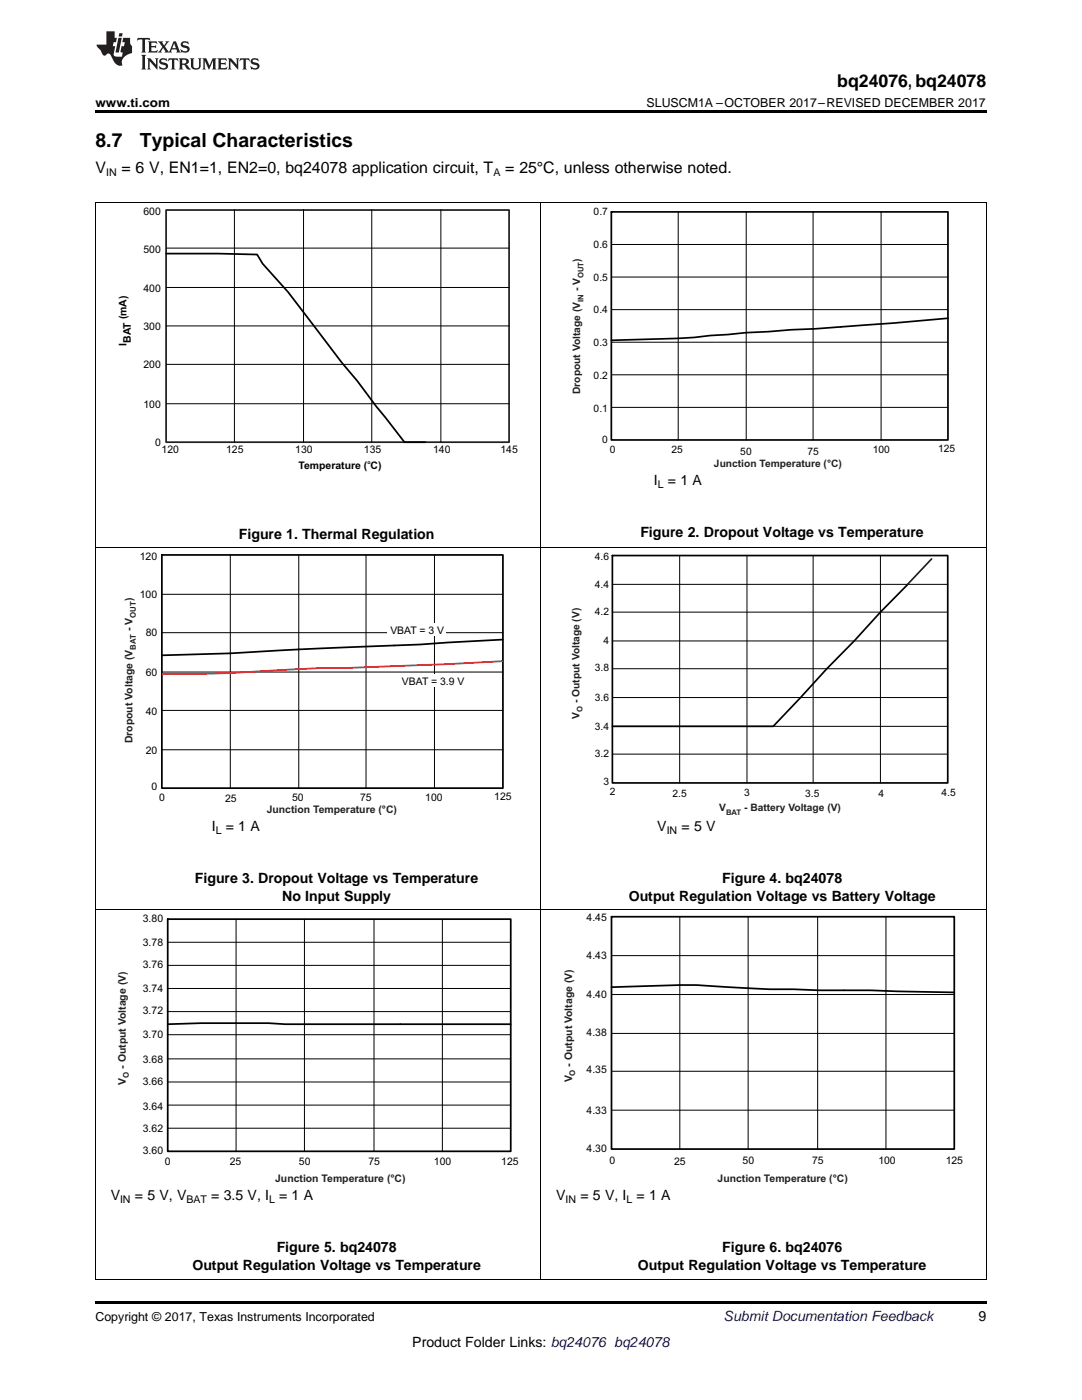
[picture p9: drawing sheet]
<svg xmlns="http://www.w3.org/2000/svg" width="216mm" height="279mm" viewBox="0 0 216 279" stroke-linecap="round" stroke-linejoin="round" font-family="sans-serif">
<defs><g id="words">
<g font-size="3.9">
<text x="19" y="29.3">8.7</text>
<text x="27.9" y="29.3">Typical Characteristics</text>
</g>
<text font-size="3.5" x="167.1" y="17.3">bq24076, bq24078</text>
<g font-size="3.2">
<text x="19" y="34.4">V</text>
<text x="24.2" y="34.4">= 6 V, EN1=1, EN2=0, bq24078 application circuit, T</text>
<text x="100.8" y="34.4">= 25°C, unless otherwise noted.</text>
</g>
<g font-size="2.8">
<text x="130.5" y="96.9">I</text>
<text x="133.3" y="96.9">= 1 A</text>
<text x="47.7" y="107.6">Figure 1. Thermal Regulation</text>
<text x="127.8" y="107.2">Figure 2. Dropout Voltage vs Temperature</text>
<text x="42.3" y="165.8">I</text>
<text x="45" y="165.8">= 1 A</text>
<text x="131.2" y="165.8">V</text>
<text x="136" y="165.8">= 5 V</text>
<text x="38.9" y="176.2">Figure 3. Dropout Voltage vs Temperature</text>
<text x="56.3" y="179.9">No Input Supply</text>
<text x="125.4" y="179.8">Output Regulation Voltage vs Battery Voltage</text>
<text x="144.1" y="176.1">Figure 4. bq24078</text>
<text x="22.1" y="239.5">V</text>
<text x="26.9" y="239.5">= 5 V, V</text>
<text x="42.2" y="239.5">= 3.5 V, I</text>
<text x="55.7" y="239.5">= 1 A</text>
<text x="111" y="239.5">V</text>
<text x="115.8" y="239.5">= 5 V, I</text>
<text x="127" y="239.5">= 1 A</text>
<text x="55.2" y="249.8">Figure 5. bq24078</text>
<text x="144.1" y="249.8">Figure 6. bq24076</text>
<text x="38.4" y="253.5">Output Regulation Voltage vs Temperature</text>
<text x="127.3" y="253.5">Output Regulation Voltage vs Temperature</text>
<text x="195.3" y="263.6">9</text>
<text x="82.3" y="268.9">Product Folder Links: bq24076 bq24078</text>
</g>
<text font-size="2.8" fill="#0000c8" x="144.4" y="263.6">Submit Documentation Feedback</text>
<g font-size="2.5">
<text x="19" y="21.4">www.ti.com</text>
<text x="129" y="21.4">SLUSCM1A –OCTOBER 2017–REVISED DECEMBER 2017</text>
<text x="19" y="263.6">Copyright © 2017, Texas Instruments Incorporated</text>
</g>
<g font-size="2.1">
<text x="21.2" y="35.1">IN</text>
<text x="98.5" y="35.1">A</text>
<text x="28.6" y="42.9">600</text>
<text x="28.6" y="50.4">500</text>
<text x="28.6" y="58.3">400</text>
<text x="25.3" y="63.7" transform="rotate(-90 25.3 63.7)">(mA)</text>
<text x="28.6" y="65.8">300</text>
<text x="25.3" y="69" transform="rotate(-90 25.3 69)">I</text>
<text x="26.1" y="68.4" transform="rotate(-90 26.1 68.4)">BAT</text>
<text x="28.6" y="73.5">200</text>
<text x="28.6" y="81.5">100</text>
<text x="31" y="89">0</text>
<text x="32.2" y="90.5">120</text>
<text x="45.1" y="90.5">125</text>
<text x="58.9" y="90.5">130</text>
<text x="59.6" y="93.6">Temperature ( C)</text>
<text x="72.6" y="90.5">135</text>
<text x="86.4" y="90.5">140</text>
<text x="99.9" y="90.5">145</text>
<text x="131.3" y="97.4">L</text>
<text x="27.9" y="111.8">120</text>
<text x="27.9" y="119.3">100</text>
<text x="29.1" y="126.9">80</text>
<text x="77.9" y="126.6">VBAT = 3 V</text>
<text x="29.1" y="135">60</text>
<text x="80.2" y="136.7">VBAT = 3.9 V</text>
<text x="29.1" y="142.7">40</text>
<text x="29.1" y="150.5">20</text>
<text x="30.2" y="157.7">0</text>
<text x="31.8" y="159.8">0</text>
<text x="44.9" y="160">25</text>
<text x="58.3" y="159.9">50</text>
<text x="71.8" y="159.9">75</text>
<text x="84.9" y="159.9">100</text>
<text x="98.6" y="159.8">125</text>
<text x="43" y="166.4">L</text>
<text x="133" y="166.4">IN</text>
<text x="28.5" y="184">3.80</text>
<text x="117.1" y="183.8">4.45</text>
<text x="28.5" y="188.8">3.78</text>
<text x="117.1" y="191.5">4.43</text>
<text x="28.5" y="193.2">3.76</text>
<text x="28.5" y="202.4">3.72</text>
<text x="28.5" y="198">3.74</text>
<text x="117.1" y="199.1">4.40</text>
<text x="28.5" y="207.2">3.70</text>
<text x="117.1" y="206.8">4.38</text>
<text x="28.5" y="212.2">3.68</text>
<text x="117.1" y="214.2">4.35</text>
<text x="28.5" y="221.4">3.64</text>
<text x="28.5" y="216.6">3.66</text>
<text x="28.5" y="225.8">3.62</text>
<text x="117.1" y="222.3">4.33</text>
<text x="28.5" y="230.2">3.60</text>
<text x="32.9" y="232.6">0</text>
<text x="45.8" y="232.6">25</text>
<text x="59.6" y="232.6">50</text>
<text x="73.5" y="232.6">75</text>
<text x="86.6" y="232.6">100</text>
<text x="100" y="232.6">125</text>
<text x="117.1" y="229.9">4.30</text>
<text x="121.6" y="232.2">0</text>
<text x="134.5" y="232.4">25</text>
<text x="148.2" y="232.3">50</text>
<text x="162.1" y="232.3">75</text>
<text x="175.3" y="232.3">100</text>
<text x="188.7" y="232.3">125</text>
<text x="24" y="240.1">IN</text>
<text x="37.2" y="240.1">BAT</text>
<text x="53.7" y="240.1">L</text>
<text x="112.9" y="240.1">IN</text>
<text x="125" y="240.1">L</text>
</g>
<g font-size="2.1" fill="#231f20">
<text x="26.5" y="126" transform="rotate(-90 26.5 126)">- V</text>
<text x="26.5" y="120" transform="rotate(-90 26.5 120)">)</text>
<text x="26.5" y="148.4" transform="rotate(-90 26.5 148.4)">Dropout Voltage (V</text>
<text x="53.2" y="162.2">Junction Temperature (°C)</text>
<text x="25.1" y="213.3" transform="rotate(-90 25.1 213.3)">- Output Voltage (V)</text>
<text x="114.2" y="212.9" transform="rotate(-90 114.2 212.9)">- Output Voltage (V)</text>
<text x="25.1" y="216.5" transform="rotate(-90 25.1 216.5)">V</text>
<text x="114.2" y="216" transform="rotate(-90 114.2 216)">V</text>
<text x="54.9" y="235.8">Junction Temperature (°C)</text>
<text x="143.2" y="235.8">Junction Temperature (°C)</text>
</g>
<g font-size="2">
<text x="118.5" y="42.8">0.7</text>
<text x="118.5" y="49.6">0.6</text>
<text x="118.5" y="56.2">0.5</text>
<text x="118.5" y="62.5">0.4</text>
<text x="118.5" y="69">0.3</text>
<text x="118.5" y="75.6">0.2</text>
<text x="118.5" y="82.2">0.1</text>
<text x="120.2" y="88.3">0</text>
<text x="121.7" y="90.5">0</text>
<text x="134" y="90.5">25</text>
<text x="147.7" y="90.7">50</text>
<text x="161.1" y="90.7">75</text>
<text x="174.1" y="90.5">100</text>
<text x="187.2" y="90.2">125</text>
<text x="118.7" y="111.7">4.6</text>
<text x="118.7" y="117.3">4.4</text>
<text x="118.7" y="122.8">4.2</text>
<text x="120.4" y="128.5">4</text>
<text x="118.7" y="133.9">3.8</text>
<text x="118.7" y="140">3.6</text>
<text x="118.7" y="145.6">3.4</text>
<text x="118.7" y="151.1">3.2</text>
<text x="120.4" y="156.8">3</text>
<text x="121.7" y="158.7">2</text>
<text x="134.2" y="159">2.5</text>
<text x="148.5" y="158.8">3</text>
<text x="160.7" y="159">3.5</text>
<text x="175.3" y="159">4</text>
<text x="187.9" y="158.8">4.5</text>
</g>
<g font-size="2" fill="#231f20">
<text x="115.8" y="52.3" transform="rotate(-90 115.8 52.3)">)</text>
<text x="115.8" y="58.2" transform="rotate(-90 115.8 58.2)">- V</text>
<text x="115.8" y="78.6" transform="rotate(-90 115.8 78.6)">Dropout Voltage (V</text>
<text x="142.5" y="93.2">Junction Temperature (°C)</text>
<text x="115.6" y="143.4" transform="rotate(-90 115.6 143.4)">V</text>
<text x="115.6" y="140.3" transform="rotate(-90 115.6 140.3)">- Output Voltage (V)</text>
<text x="143.5" y="161.9">V</text>
<text x="148.5" y="161.9">- Battery Voltage (V)</text>
</g>
<g font-size="1.6" fill="#231f20">
<text x="27.1" y="123.3" transform="rotate(-90 27.1 123.3)">OUT</text>
<text x="27.1" y="129.7" transform="rotate(-90 27.1 129.7)">BAT</text>
<text x="25.7" y="215.1" transform="rotate(-90 25.7 215.1)">O</text>
<text x="114.8" y="214.6" transform="rotate(-90 114.8 214.6)">O</text>
</g>
<g font-size="1.5" fill="#231f20">
<text x="116.4" y="55.5" transform="rotate(-90 116.4 55.5)">OUT</text>
<text x="116.4" y="60.3" transform="rotate(-90 116.4 60.3)">IN</text>
<text x="116.2" y="142.1" transform="rotate(-90 116.2 142.1)">O</text>
<text x="144.9" y="162.6">BAT</text>
</g>
<text font-size="1" x="73.3" y="92.5">o</text>
</g></defs>
<path d="M19 259.7h177.8v.5h-177.8z" fill="#000"/>
<g fill="none" stroke="#000" stroke-width=".2">
<path d="M19.1 109.3v146M32.3 118.6h68.1M46 110.8v46.5M59.6 110.8v46.5M73 110.8v46.5M86.7 110.8v46.5M107.9 109.3v146M196.8 109.3v146M32.3 126.3h68.1M32.3 134.1h68.1M32.3 149.6h68.1M32.3 141.8h68.1"/>
<path d="M19 181.6h177.8M33.5 197.3h68.4M33.5 192.7h68.4M33.5 188h68.4M47.1 183.4v46.4M60.7 183.4v46.4M74.6 183.4v46.4M88.3 183.4v46.4M122 198.5h68.4M122 190.7h68.4M135.6 183v46.3M149.3 183v46.3"/>
<path d="M163.2 183v46.3M176.8 183v46.3M33.5 215.9h68.4M33.5 211.3h68.4M33.5 206.5h68.4M33.5 201.9h68.4M122 213.8h68.4M122 206.2h68.4M33.5 225.2h68.4M33.5 220.5h68.4M122 221.6h68.4M19 255.3h177.8"/>
</g>
<path d="M32.3 110.8h68.1v46.5h-68.1zM100.4 127.6l-16.5 1-31.4 1.4a329.7 329.7 0 0 1-20.2 .8M33.5 183.4h68.4v46.4h-68.4zM122 183h68.4v46.3h-68.4zM122 197l6.7-.2a98.2 98.2 0 0 1 16.8 .2l8.1 .4h4.8l5 .2h10.3l16.7 .5M33.5 204.4l6.7-.2h13.4l3.3 .2h45" fill="none" stroke="#000" stroke-width=".35"/>
<path d="M100.2 132l-11 .5-20.6 .8h-4.7l-11.2 .6a222.1 222.1 0 0 1-20.2 .6" fill="none" stroke="#ee1d23" stroke-width=".35"/>
<g fill="#fff">
<path d="M77.3 124.4h11.7v2.5h-11.7z" fill-rule="evenodd"/>
<path d="M79.6 134.5h13.3v2.5h-13.3z" fill-rule="evenodd"/>
</g>
<path d="M122 42.3h67.2v45.5h-67.2zM189.2 63.5l-26.5 2.1-13.8 .8-10.4 .9-16.5 .6M122.2 110.9h66.9v45.4h-66.9zM181.1 116.6l-5.4 5.6-5.3 5.7-5.4 5.6-10.7 11.5h-32.1" fill="none" stroke="#000" stroke-width=".34"/>
<g fill="none" stroke="#000" stroke-width=".2">
<path d="M19 40.4h177.8M19.1 40.4v69M33.2 57.4h68.4M33.2 49.5h68.4M46.8 41.8v46.4M60.6 41.8v46.4M74.2 41.8v46.4M88 41.8v46.4M107.9 40.4v69M122 55.3h67.2M122 48.8h67.2M135.3 42.3v45.5"/>
<path d="M148.9 42.3v45.5M162.2 42.3v45.5M175.8 42.3v45.5M196.8 40.4v69M33.2 72.7h68.4M33.2 65h68.4M122 74.8h67.2M122 68.3h67.2M122 61.8h67.2M33.2 80.6h68.4M122 81.3h67.2M19 109.3h177.8"/>
<path d="M122.2 116.6h66.9M135.6 110.9v45.4M149 110.9v45.4M162.3 110.9v45.4M175.7 110.9v45.4M122.2 139.2h66.9M122.2 133.5h66.9M122.2 127.9h66.9M122.2 122.2h66.9M122.2 150.5h66.9M122.2 145h66.9"/>
</g>
<path d="M185.9 111.5l-4.8 5.1" fill="none" stroke="#231f20" stroke-width=".34"/>
<path d="M33.1 41.9h68.5v46.3h-68.5z" fill="none" stroke="#231f20" stroke-width=".35"/>
<path d="M33.2 50.6h10.3l7.8 .2 1.1 1.8 5.1 5.7 10.7 14.1 3.1 3.6 3.8 5.1 5.6 7.1h4.2" fill="none" stroke="#000" stroke-width=".35"/>
<path d="M19 22h177.8v.5h-177.8z" fill="#000"/>
<g fill="#231f20">
<path d="M27.5 7.6l-.1 .5 .4-.2h.6v.1v2.1l-.2 .4h1l-.3-.4v-2.1l.1-.1h.5l.5 .2-.2-.5zM29.5 8.3l.2 .3v1.5l-.2 .4h1.8l.2-.6a1.04 1.04 0 0 1-1.3 .2v-.7h.6l.3 .2v-.6l-.3 .2h-.6v-.6l.8-.1 .4 .3-.2-.5zM31.5 8.3l.9 1.1-.9 1.1h.8l-.2-.2 .5-.7 .4 .7-.2 .2h1.5l-.1-.2 .1-.4h.9l.1 .4-.2 .2h1l-.3-.3-.7-1.9h-.5l-.9 2-.8-1 .9-1h-.8l.1 .3-.3 .5-.4-.6 .2-.2zM34.7 8.6l.4 1h-.7zM36.3 8.4a.63 .63 0 0 0-.2 .7 .63 .63 0 0 0 .6 .4l.6 .2 .1 .2a.75 .75 0 0 1-.7 .4 .75 .75 0 0 1-.6-.5l.1 .7 .1-.1a1.11 1.11 0 0 0 1.5-.6 1.13 1.13 0 0 0-1.2-.8l-.1-.4a1.04 1.04 0 0 1 1.2 .2l-.2-.5-.1 .1-.5-.2zM28.2 10.9l.2 .4v2.2l-.2 .4h1l-.3-.4v-2.2l.3-.4zM29.3 11.6l.3 .4v1.5l-.3 .4h.8l-.2-.4v-1.3l1.5 1.7v-1.9l.2-.4h-.7l.2 .4v.9l-1.1-1.3zM32 11.8a.62 .62 0 0 0-.2 .7 .62 .62 0 0 0 .6 .4l.6 .1 .1 .3a.76 .76 0 0 1-.7 .3 .76 .76 0 0 1-.6-.4l.1 .7 .1-.1a1.11 1.11 0 0 0 1.5-.6 1.13 1.13 0 0 0-1.2-.8l-.1-.4a1.04 1.04 0 0 1 1.2 .2l-.2-.6-.1 .1-.5-.1zM33.7 11.6l-.2 .6a.61 .61 0 0 1 .8-.3v1.6l-.2 .4h.9l-.2-.4v-1.6a.63 .63 0 0 1 .8 .3l-.2-.6zM35.6 11.6l.3 .4v1.5l-.3 .4h1l-.2-.2v-.8l.5 .2a.76 .76 0 0 0 1.2 .7l-1-1a.58 .58 0 0 0 .6-.5 .58 .58 0 0 0-.5-.6zM36.4 11.9h.1a.45 .45 0 0 1 .5 .1 .45 .45 0 0 1 .1 .5l-.7 .2zM37.9 11.6l.2 .2a2.17 2.17 0 0 0 .3 1.9 .99 .99 0 0 0 1.6-.6v-1.1l.2-.4h-.7l.2 .2a1.92 1.92 0 0 1-.2 1.8 .6 .6 0 0 1-.9-.5v-1.1l.2-.4zM40.4 11.6l.2 .4v1.5l-.2 .4h.7l-.2-.4v-1.4l.8 1.8 .8-1.8v1.4l-.2 .4h.9l-.2-.4v-1.5l.2-.4h-.8l-.6 1.5-.6-1.5zM43.4 11.6l.2 .4v1.5l-.2 .4h1.8l.2-.6a1.04 1.04 0 0 1-1.3 .1v-.6h.5l.4 .2v-.6l-.4 .2h-.5v-.7h.8l.3 .3-.1-.6zM45.5 11.6l.2 .4v1.5l-.2 .4h.7l-.2-.4v-1.3l1.5 1.7v-1.9l.2-.4h-.7l.2 .4v.9l-1.1-1.3zM47.9 11.6l-.1 .6a.61 .61 0 0 1 .8-.3v1.6l-.3 .4h1l-.3-.4 .1-1.6a.63 .63 0 0 1 .7 .3l-.1-.6zM50.2 11.8a.62 .62 0 0 0-.2 .7 .62 .62 0 0 0 .6 .4l.6 .1 .2 .3a.76 .76 0 0 1-.8 .3 .76 .76 0 0 1-.6-.4l.1 .7 .2-.1a1.11 1.11 0 0 0 1.5-.6 1.13 1.13 0 0 0-1.3-.8l-.1-.4a1.04 1.04 0 0 1 1.2 .2l-.1-.6-.2 .1-.5-.1z"/>
<path d="M21.2 6.3v2.6h-1.9l.1 .4 .7 .9a.91 .91 0 0 0 1 .8 .56 .56 0 0 1 .5-.3 .56 .56 0 0 1 .5 .3l.4 .8a1.53 1.53 0 0 0 1.9 1.2 1.54 1.54 0 0 1 1-2.1l.9-.3v-1.4a1.52 1.52 0 0 1-.3-1.6h-1.4l-.2 .8h.5l-.2 .8h-.4l-.2 1v.2l.4 .1-.2 .8a1.93 1.93 0 0 1-1.6-.3l.3-1.8h-.5l.2-.8h.4l.2-.8h-.4v-1.3zM23.6 7.6l-.6 2.9h.7l.6-2.9zM23.8 6.6l-.1 .7h.6l.2-.7z"/>
</g>
<use href="#words"/>
</svg>
